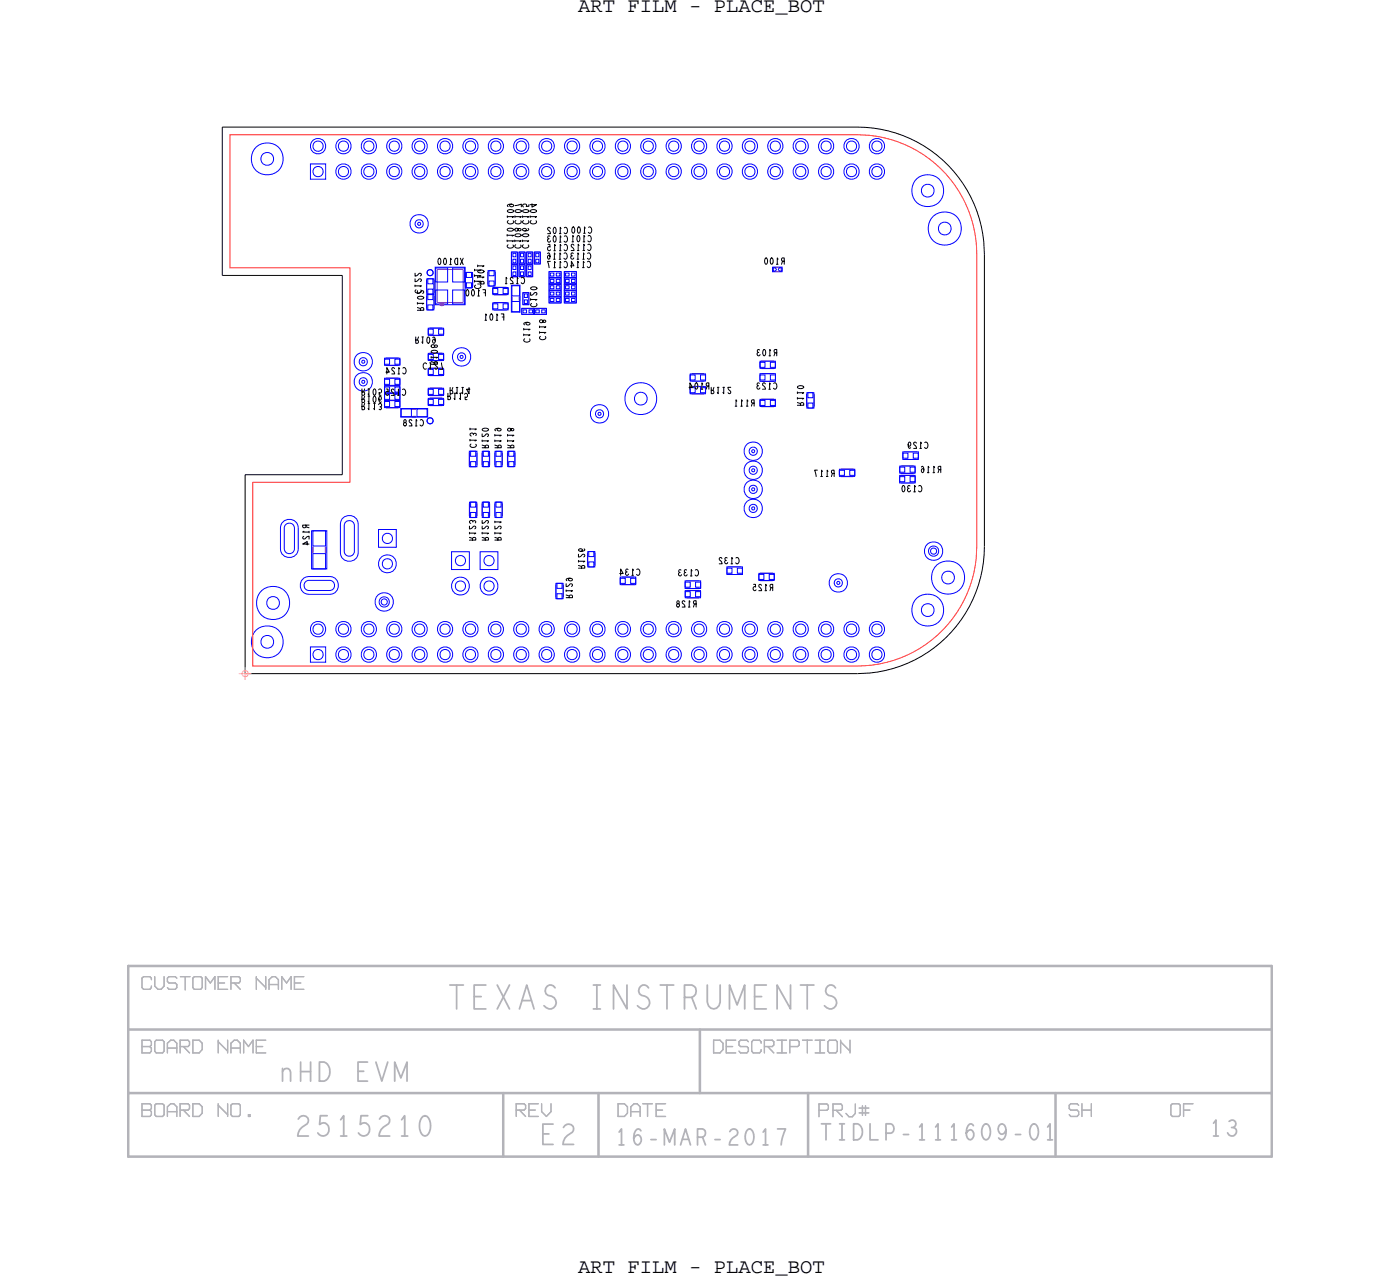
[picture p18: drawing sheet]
<svg xmlns="http://www.w3.org/2000/svg" width="140mm" height="128mm" viewBox="0 0 140 128" stroke-linecap="round" stroke-linejoin="round" font-family="sans-serif">
<defs><g id="words">
<text font-size="4" fill="#b3b3b9" x="44.8" y="100.8">TEXAS INSTRUMENTS</text>
<g font-size="3.5" fill="#b3b3b9">
<text x="29.5" y="113.5">2515210</text>
<text x="54" y="114.4">E2</text>
</g>
<text font-size="3.2" fill="#b3b3b9" x="27.9" y="108">nHD EVM</text>
<g font-size="2.7" fill="#b3b3b9">
<text x="82" y="113.9">TIDLP-111609-01</text>
<text x="121" y="113.5">13</text>
<text x="61.5" y="114.4">16-MAR-2017</text>
</g>
<g font-size="2.1">
<text x="57.8" y="1.2">ART FILM - PLACE_BOT</text>
<text x="57.8" y="127.2">ART FILM - PLACE_BOT</text>
</g>
<g font-size="1.1">
<text x="53.6" y="22.4" transform="rotate(-90 53.6 22.4)">C104</text>
<text x="59.2" y="23.5" transform="rotate(-180 59.2 23.5)">C101 C103</text>
<text x="59.2" y="22.7" transform="rotate(-180 59.2 22.7)">C100 C102</text>
<text x="46.4" y="25.8" transform="rotate(-180 46.4 25.8)">XD100</text>
<text x="48.1" y="28.9" transform="rotate(-90 48.1 28.9)">C111</text>
<text x="48.6" y="28.9" transform="rotate(-180 48.6 28.9)">F100</text>
<text x="51.3" y="24.8" transform="rotate(-90 51.3 24.8)">C110 C109</text>
<text x="52.1" y="24.8" transform="rotate(-90 52.1 24.8)">C108 C107</text>
<text x="52.5" y="27.7" transform="rotate(-180 52.5 27.7)">C121</text>
<text x="52.9" y="24.8" transform="rotate(-90 52.9 24.8)">C106 C105</text>
<text x="59.1" y="26.1" transform="rotate(-180 59.1 26.1)">C114 C117</text>
<text x="59.1" y="25.3" transform="rotate(-180 59.1 25.3)">C113 C116</text>
<text x="59.1" y="24.4" transform="rotate(-180 59.1 24.4)">C112 C115</text>
<text x="78.5" y="25.8" transform="rotate(-180 78.5 25.8)">R100</text>
<text x="41.5" y="34.3">R109</text>
<text x="42.4" y="31.1" transform="rotate(-90 42.4 31.1)">R102C122</text>
<text x="50.4" y="31.4" transform="rotate(-180 50.4 31.4)">F101</text>
<text x="53" y="34.2" transform="rotate(-90 53 34.2)">C119</text>
<text x="53.7" y="30.7" transform="rotate(-90 53.7 30.7)">C120</text>
<text x="54.6" y="34" transform="rotate(-90 54.6 34)">C118</text>
<text x="77.7" y="34.9" transform="rotate(-180 77.7 34.9)">R103</text>
<text x="36.1" y="39.5">R105</text>
<text x="36.1" y="40.2">R106</text>
<text x="36.1" y="40.9">R113</text>
<text x="40.6" y="38.9" transform="rotate(-180 40.6 38.9)">C125</text>
<text x="40.6" y="36.7" transform="rotate(-180 40.6 36.7)">C124</text>
<text x="42.3" y="36.9">C127</text>
<text x="42.4" y="41.9" transform="rotate(-180 42.4 41.9)">C128</text>
<text x="43.7" y="36.5" transform="rotate(-90 43.7 36.5)">R108</text>
<text x="44.7" y="39.9">R115</text>
<text x="44.9" y="39.3">R114</text>
<text x="70.9" y="38.3" transform="rotate(-180 70.9 38.3)">R104</text>
<text x="71" y="39.3">R112</text>
<text x="75.5" y="39.9" transform="rotate(-180 75.5 39.9)">R111</text>
<text x="77.7" y="38.3" transform="rotate(-180 77.7 38.3)">C123</text>
<text x="80.4" y="40.6" transform="rotate(-90 80.4 40.6)">R110</text>
<text x="47.6" y="44.7" transform="rotate(-90 47.6 44.7)">C131</text>
<text x="48.8" y="44.8" transform="rotate(-90 48.8 44.8)">R120</text>
<text x="50.1" y="44.8" transform="rotate(-90 50.1 44.8)">R119</text>
<text x="51.4" y="44.8" transform="rotate(-90 51.4 44.8)">R118</text>
<text x="83.5" y="47" transform="rotate(-180 83.5 47)">R117</text>
<text x="92.8" y="44.2" transform="rotate(-180 92.8 44.2)">C129</text>
<text x="94.1" y="46.6" transform="rotate(-180 94.1 46.6)">R116</text>
<text x="30.3" y="52.4" transform="rotate(90 30.3 52.4)">R124</text>
<text x="92.2" y="48.5" transform="rotate(-180 92.2 48.5)">C130</text>
<text x="47.6" y="54" transform="rotate(-90 47.6 54)">R123</text>
<text x="48.8" y="54" transform="rotate(-90 48.8 54)">R122</text>
<text x="50.1" y="54" transform="rotate(-90 50.1 54)">R121</text>
<text x="57.2" y="59.8" transform="rotate(-90 57.2 59.8)">R129</text>
<text x="58.5" y="56.8" transform="rotate(-90 58.5 56.8)">R126</text>
<text x="64" y="56.9" transform="rotate(-180 64 56.9)">C134</text>
<text x="69.9" y="56.9" transform="rotate(-180 69.9 56.9)">C133</text>
<text x="73.9" y="55.7" transform="rotate(-180 73.9 55.7)">C132</text>
<text x="77.3" y="58.4" transform="rotate(-180 77.3 58.4)">R125</text>
<text x="69.7" y="60" transform="rotate(-180 69.7 60)">R128</text>
</g>
<text font-size=".9" fill="#8d00d9" x="44.5" y="30.6" transform="rotate(-90 44.5 30.6)">*</text>
</g></defs>
<!-- layer: Board Outline -->
<path d="M22.2 12.7v14.8zM22.2 12.7h63.5zM85.7 12.7a12.7 12.7 0 0 1 12.7 12.7M22.2 27.5h12zM34.2 27.5v19.9zM98.4 25.4v29.2zM24.5 47.4h9.7zM24.5 47.4v19.9zM98.4 54.6a12.7 12.7 0 0 1-12.7 12.7M24.5 67.3h61.2z" fill="none" stroke="#000" stroke-width=".1"/>
<!-- layer: Components -->
<g fill="none" stroke="#8d00d9" stroke-width=".1">
<path d="M38.6 40h1.3zM38.6 37.8h1.3zM38.6 35.8h1.3zM43 37.5h1.2zM43 35.3h1.2zM43 39.8h1.2zM43 38.8h1.2zM43 39.5h1.2zM43 32.8h1.2zM43 33.5h1.2zM43.4 29.6v1.2zM43.4 28v1.3z"/>
<path d="M43.7 30.2h2.6zM43.7 26.9h2.6zM43.7 26.9v3.3zM46.3 26.9v3.3zM46.5 27.4v1.2zM48.8 27.2v1.2zM49.4 30.2h1.3zM49.4 29.5h1.3zM49.4 28.7h1.3zM49.5 27.2v1.2zM51.1 26.5h.6zM51.1 25.2h.6z"/>
<path d="M51.1 26.5v1.2zM51.1 25.2v1.2zM51.1 26.4h.6zM51.7 26.5v1.2zM51.7 25.2v1.2zM51.9 26.5h.6zM51.9 25.2h.6zM51.9 26.5v1.2zM51.9 25.2v1.2zM51.9 26.4h.6zM52.2 30.8h1.2zM52.2 30.8v.6z"/>
<path d="M52.2 31.4h1.2zM52.3 29.2h.6zM52.3 29.2v1.2zM52.3 30.4h.6zM52.5 26.5v1.2zM52.5 25.2v1.2zM52.7 26.5h.6zM52.7 25.2h.6zM52.7 27.7h.6zM52.7 26.5v1.2zM52.7 25.2v1.2zM52.7 26.4h.6z"/>
<path d="M53.3 26.5v1.2zM53.3 25.2v1.2zM53.4 30.8v.6zM53.4 25.2h.6zM53.4 25.2v1.2zM53.4 26.4h.6zM53.4 30.8h1.2zM53.4 31.4h1.2zM54 25.2v1.2zM54.6 30.8v.6zM54.9 29.7h1.2zM54.9 29h1.2z"/>
<path d="M54.9 28.4h1.2zM54.9 27.8h1.2zM54.9 29.7v.6zM54.9 30.3h1.2zM54.9 29v.6zM54.9 29.6h1.2zM54.9 28.4v.6zM54.9 27.8v.6zM54.9 27.1v.6zM54.9 27.7h1.2zM56.1 29.7v.6zM56.1 29v.6z"/>
<path d="M56.1 28.4v.6zM56.1 27.8v.6zM56.1 27.1v.6zM56.4 29.7h1.2zM56.4 29h1.2zM56.4 28.4h1.2zM56.4 27.8h1.2zM56.4 29.7v.6zM56.4 30.3h1.2zM56.4 29v.6zM56.4 29.6h1.2zM56.4 28.4v.6z"/>
<path d="M56.4 27.8v.6zM56.4 27.1v.6zM56.4 27.7h1.2zM57.6 29.7v.6zM57.6 29v.6zM57.6 28.4v.6zM57.6 27.8v.6zM57.6 27.1v.6zM69.1 37.3h1.3zM69.1 39.4h1.3zM76.1 39.9h1.3zM76.1 36.1h1.3z"/>
<path d="M76.1 36.8h1.3zM76.1 37.3h1.3zM77.3 26.7h.8v.4h-.8zM81.4 39.4v1.2zM38.6 40.8h1.3zM43 40.5h1.2zM46.9 50.3v1.3zM46.9 45.2v1.3zM47.7 50.3v1.3zM47.7 45.2v1.3zM48.2 50.3v1.3zM48.2 45.2v1.3z"/>
<path d="M49 50.3v1.3zM49 45.2v1.3zM49.5 50.3v1.3zM49.5 45.2v1.3zM50.2 50.3v1.3zM50.2 45.2v1.3zM50.7 45.2v1.3zM51.5 45.2v1.3zM55.6 58.4v1.3zM59.5 55.2v1.3zM62.2 58.4h1.2zM68.6 59h1.3z"/>
<path d="M68.6 58.8h1.3zM68.6 58h1.3zM72.8 57.4h1.3zM76 57.3h1.3zM76.1 40.6h1.3zM84.1 46.9h1.2zM84.1 47.6h1.2zM90.1 47.3h1.3zM90.1 46.5h1.3zM90.1 47.5h1.3zM90.4 45.1h1.3zM90.4 45.9h1.3z"/>
</g>
<g fill="none" stroke="#00f" stroke-width=".1">
<path d="M38.5 39.3h1.5v.7h-1.5zM38.5 37.8h1.5v.7h-1.5zM38.5 35.8h1.5v.7h-1.5zM42.7 29.4h.7v1.6h-.7zM42.7 27.9h.7v1.5h-.7zM42.8 36.8h1.5v.7h-1.5zM42.8 35.3h1.5v.7h-1.5zM42.8 39.8h1.5v.7h-1.5zM42.8 38.8h1.5v.7h-1.5zM42.8 32.8h1.5v.7h-1.5zM43.5 26.7h3v3.8h-3zM46.5 27.2h.7v1.6h-.7z"/>
<path d="M48.8 27.1h.7v1.5h-.7zM49.3 30.3h1.5v.7h-1.5zM49.3 28.7h1.5v.7h-1.5zM51.1 28.5h.9v2.7h-.9zM51.1 25.2h.6v1.2h-.6zM51.1 26.5h.6v1.2h-.6zM51.9 25.2h.6v1.2h-.6zM51.9 26.5h.6v1.2h-.6zM52.2 30.8h1.2v.6h-1.2zM52.3 29.2h.6v1.2h-.6zM52.7 25.2h.6v1.2h-.6zM52.7 26.5h.6v1.2h-.6z"/>
<path d="M53.4 25.2h.6v1.2h-.6zM53.4 30.8h1.2v.6h-1.2zM54.9 29.7h1.2v.6h-1.2zM54.9 29h1.2v.6h-1.2zM54.9 28.4h1.2v.6h-1.2zM54.9 27.8h1.2v.6h-1.2zM54.9 27.1h1.2v.6h-1.2zM56.4 29.7h1.2v.6h-1.2zM56.4 29h1.2v.6h-1.2zM56.4 28.4h1.2v.6h-1.2zM56.4 27.8h1.2v.6h-1.2zM56.4 27.1h1.2v.6h-1.2z"/>
<path d="M69 37.4h1.5v.7h-1.5zM69 38.6h1.5v.7h-1.5zM76 37.3h1.5v.8h-1.5zM76 39.9h1.5v.7h-1.5zM76 36.1h1.5v.7h-1.5zM77.2 26.7h1v.5h-1zM80.7 39.2h.7v1.6h-.7zM31.2 53h1.5v3.8h-1.5zM38.5 40h1.5v.7h-1.5zM40.1 40.8h2.7v.9h-2.7zM46.9 45.1h.8v1.5h-.8zM47 50.2h.7v1.5h-.7z"/>
<path d="M48.2 50.2h.7v1.5h-.7zM48.2 45.1h.7v1.5h-.7zM49.5 50.2h.7v1.5h-.7zM49.5 45.1h.7v1.5h-.7zM50.8 45.1h.7v1.5h-.7zM55.6 58.3h.7v1.5h-.7zM58.8 55.1h.7v1.5h-.7zM62 57.7h1.6v.7h-1.6zM68.5 58h1.6v.8h-1.6zM68.5 59h1.5v.7h-1.5zM72.7 56.6h1.5v.8h-1.5zM75.9 57.3h1.5v.7h-1.5z"/>
<path d="M83.9 46.9h1.6v.7h-1.6zM90 47.5h1.5v.8h-1.5zM90 46.6h1.5v.7h-1.5zM90.3 45.1h1.5v.8h-1.5z"/>
<circle cx="36.3" cy="36.2" r=".92"/>
<circle cx="36.3" cy="38.2" r=".92"/>
<circle cx="41.9" cy="22.4" r=".92"/>
<circle cx="46.1" cy="35.7" r=".92"/>
<circle cx="94.5" cy="22.8" r="1.66"/>
<circle cx="59.9" cy="41.4" r=".92"/>
<circle cx="75.3" cy="45.1" r=".92"/>
<circle cx="75.3" cy="48.9" r=".92"/>
<circle cx="75.3" cy="47" r=".92"/>
<circle cx="75.3" cy="50.8" r=".92"/>
<circle cx="83.8" cy="58.2" r=".92"/>
<circle cx="93.3" cy="55.1" r=".92"/>
<circle cx="94.8" cy="57.7" r="1.66"/>
<circle cx="27.3" cy="60.3" r="1.66"/>
<circle cx="38.4" cy="60.2" r=".92"/>
</g>
<path d="M51.2 29.7v.3zM51.9 29.7v.3zM31.3 54.7v.5zM32.6 54.7v.5zM41.2 40.9h.4z" fill="none" stroke="#8d00d9" stroke-width=".15"/>
<g fill="none" stroke="#b3b3b9" stroke-width=".13">
<path d="M14.2 97.7l.2-.1zM14.2 98.7l.2 .2zM14.2 97.7v1zM14.4 98.9h.6zM14.4 97.6h.6zM15 97.6l.1 .1zM15.1 98.7l-.1 .2zM15.1 98.5v.2zM15.1 97.7v.2zM15.5 98.5l.3 .4zM15.5 97.6v.9zM15.8 98.9h.3z"/>
<path d="M16.4 97.6v.9zM16.4 98.5l-.3 .4zM16.7 98.1l.2 .1zM16.7 97.7l.2-.1zM16.7 97.7v.4zM16.7 98.7l.2 .2zM16.9 97.6h.6zM16.9 98.9h.6zM16.9 98.2h.6zM17.5 97.6l.2 .1zM17.5 98.2l.2 .2zM17.7 98.7l-.2 .2z"/>
<path d="M17.7 98.4v.3zM18 97.6h.5zM18.5 97.6v1.3zM18.5 97.6h.5zM19.3 97.7v1zM19.3 98.7l.1 .2zM19.4 97.6h.7zM19.4 97.6l-.1 .1zM19.4 98.9h.7zM20.1 97.6l.1 .1zM20.2 98.7l-.1 .2zM20.2 97.7v1z"/>
<path d="M20.5 97.6l.5 .6zM20.5 97.6v1.3zM21.5 97.6l-.5 .6zM21.5 97.6v1.3zM21.8 98.2h.7zM21.8 97.6h1zM21.8 97.6v1.3zM21.8 98.9h1zM23.1 97.6h.8zM23.1 97.6v1.3zM23.1 98.2h.8zM23.4 98.2l.6 .7z"/>
<path d="M23.9 98.2l.1-.1zM23.9 97.6l.1 .1zM24 97.7v.4zM25.6 97.6v1.3zM25.6 97.7l1 1zM26.6 97.6v1.3zM26.9 97.9l.3-.3zM26.9 98.4h.9zM26.9 97.9v1zM27.2 97.6h.3zM27.5 97.6l.3 .3zM27.8 97.9v1z"/>
<path d="M28.2 97.6l.5 .6zM28.2 97.6v1.3zM29.1 97.6l-.4 .6zM29.1 97.6v1.3zM29.4 98.2h.7zM29.4 97.6h1zM29.4 97.6v1.3zM29.4 98.9h1zM14.2 104.6h.8zM14.2 103.9h.8zM14.2 110.3h.8zM14.2 103.9v1.3z"/>
<path d="M14.2 105.2h.8zM14.2 110.3v1.3zM14.2 111.6h.8zM14.2 110.9h.8zM15 104.6l.1-.2zM15 110.9l.1-.1zM15 103.9l.1 .2zM15 104.6l.1 .1zM15 110.3l.1 .1zM15 110.9l.1 .2zM15.1 105l-.1 .2zM15.1 111.4l-.1 .2z"/>
<path d="M15.1 104.1v.3zM15.1 104.7v.3zM15.1 110.4v.4zM15.1 111.1v.3zM15.5 104.1v.9zM15.5 105l.1 .2zM15.5 110.4v1zM15.5 111.4l.1 .2zM15.5 110.4l.1-.1zM15.6 103.9l-.1 .2zM15.6 105.2h.7zM15.6 111.6h.7z"/>
<path d="M15.6 103.9h.7zM15.6 110.3h.7zM16.3 103.9l.1 .2zM16.3 110.3l.1 .1zM16.4 104.1v.9zM16.4 110.4v1zM16.4 105l-.1 .2zM16.4 111.4l-.1 .2zM16.7 104.2v1zM16.7 104.7h1zM16.7 110.6l.4-.3zM16.7 110.6v1z"/>
<path d="M16.7 111.1h1zM16.7 104.2l.4-.3zM17.1 103.9h.3zM17.1 110.3h.3zM17.4 103.9l.3 .3zM17.4 110.3l.3 .3zM17.7 104.2v1zM17.7 110.6v1zM18 103.9v1.3zM18 104.6h.8zM18 110.3h.8zM18 110.3v1.3z"/>
<path d="M18 103.9h.8zM18 110.9h.8zM18.3 104.6l.6 .6zM18.3 110.9l.6 .7zM18.8 103.9l.1 .2zM18.8 104.6l.1-.2zM18.8 110.3l.1 .1zM18.9 104.1v.3zM18.9 110.8l-.1 .1zM18.9 110.4v.4zM19.3 103.9v1.3zM19.3 105.2h.6z"/>
<path d="M19.3 110.3v1.3zM19.3 111.6h.6zM19.3 103.9h.6zM19.3 110.3h.6zM19.9 103.9l.3 .3zM19.9 110.3l.3 .3zM20.2 104.2v.7zM20.2 110.6v.6zM20.2 104.9l-.3 .3zM20.2 111.2l-.3 .4zM21.8 103.9v1.3zM21.8 110.3v1.3z"/>
<path d="M21.8 110.4l1 1zM21.8 104.1l1 .9zM22.8 103.9v1.3zM22.8 110.3v1.3zM23.1 104.2v1zM23.1 104.7h.9zM23.1 110.4v1zM23.1 111.4l.1 .2zM23.1 104.2l.3-.3zM23.2 110.3l-.1 .1zM23.2 111.6h.7zM23.2 110.3h.7z"/>
<path d="M23.4 103.9h.3zM23.7 103.9l.3 .3zM23.9 110.3l.1 .1zM24 111.4l-.1 .2zM24 104.2v1zM24 110.4v1zM24.4 103.9v1.3zM24.4 103.9l.4 .7zM24.8 111.4h.2zM24.8 111.4v.2zM24.8 111.6h.2zM25 111.4v.2z"/>
<path d="M25.3 103.9l-.5 .7zM25.3 103.9v1.3zM25.6 105.2h1zM25.6 103.9v1.3zM25.6 103.9h1zM25.6 104.6h.7zM51.6 110.3h.8zM51.6 110.3v1.3zM51.6 110.9h.8zM51.9 110.9l.7 .7zM52.4 110.9l.2-.1zM52.4 110.3l.2 .1z"/>
<path d="M52.6 110.4v.4zM52.9 110.3h.9zM52.9 110.3v1.3zM52.9 110.9h.6zM52.9 111.6h.9zM54.2 110.3v.8zM55.1 110.3v.8zM61.8 110.3v1.3zM61.8 111.6h.6zM61.8 110.3h.6zM62.4 110.3l.3 .3zM62.7 110.6v.6z"/>
<path d="M62.7 111.2l-.3 .4zM63.1 110.6l.3-.3zM63.1 110.6v1zM63.1 111.1h.9zM63.4 110.3h.3zM63.7 110.3l.3 .3zM64 110.6v1zM64.3 110.3h.4zM64.7 110.3h.5zM64.7 110.3v1.3zM65.6 110.3h.9zM65.6 110.3v1.3z"/>
<path d="M65.6 110.9h.6zM65.6 111.6h.9zM71.3 103.9h.7zM71.3 103.9v1.3zM71.3 105.2h.7zM72 103.9l.3 .3zM72.3 104.9l-.3 .3zM72.3 104.2v.7zM72.6 104.6h.7zM72.6 103.9h1zM72.6 103.9v1.3zM72.6 105.2h1z"/>
<path d="M73.9 104.4l.1 .2zM73.9 104.1l.1-.2zM73.9 104.1v.3zM73.9 105l.1 .2zM74 103.9h.7zM74 105.2h.7zM74 104.6h.7zM74.7 103.9l.1 .2zM74.7 104.6l.1 .1zM74.8 105l-.1 .2zM74.8 104.7v.3zM75.2 105l.1 .2z"/>
<path d="M75.2 104.1v.9zM75.3 105.2h.6zM75.3 103.9l-.1 .2zM75.3 103.9h.6zM75.9 103.9l.2 .2zM76.1 104.9v.1zM76.1 104.1v.1zM76.1 105l-.2 .2zM76.4 103.9h.8zM76.4 103.9v1.3zM76.4 104.6h.8zM76.8 104.6l.6 .6z"/>
<path d="M77.2 104.6l.2-.2zM77.2 103.9l.2 .2zM77.4 104.1v.3zM77.7 105.2h.9zM77.7 103.9h.9zM78.2 103.9v1.3zM79 103.9h.8zM79 103.9v1.3zM79 104.6h.8zM79.8 103.9l.1 .2zM79.9 104.4l-.1 .2zM79.9 104.1v.3z"/>
<path d="M80.2 103.9h.5zM80.7 103.9h.5zM80.7 103.9v1.3zM81.5 105.2h.9zM81.5 103.9h.9zM81.9 110.3h.8zM81.9 110.3v1.3zM81.9 110.9h.8zM82 103.9v1.3zM82.7 110.3l.1 .2zM82.8 104.1v.9zM82.8 105l.1 .2z"/>
<path d="M82.8 110.8l-.1 .1zM82.8 110.5v.3zM82.9 103.9h.7zM82.9 103.9l-.1 .2zM82.9 105.2h.7zM83.3 110.3h.8zM83.3 110.3v1.3zM83.3 110.9h.8zM83.6 103.9l.1 .2zM83.6 110.9l.6 .7zM83.7 105l-.1 .2zM83.7 104.1v.9z"/>
<path d="M84 103.9v1.3zM84 104.1l1 .9zM84.1 110.9l.1-.1zM84.1 110.3l.1 .2zM84.2 110.5v.3zM85 103.9v1.3zM85.5 110.3v1zM85.9 111.2h1zM85.9 110.7h1zM86.2 110.5v1zM86.5 110.5v1zM106.9 110.4l.2-.1z"/>
<path d="M106.9 110.4v.4zM106.9 111.4l.2 .2zM106.9 110.8l.2 .1zM107.1 110.3h.6zM107.1 111.6h.6zM107.1 110.9h.6zM107.7 110.9l.1 .2zM107.7 110.3l.1 .1zM107.8 111.1v.3zM107.8 111.4l-.1 .2zM108.2 110.3v1.3zM108.2 110.9h.9z"/>
<path d="M109.1 110.3v1.3zM117.1 110.4v1zM117.1 111.4l.1 .2zM117.2 110.3h.7zM117.2 110.3l-.1 .1zM117.2 111.6h.7zM117.9 110.3l.1 .1zM118 111.4l-.1 .2zM118 110.4v1zM118.3 110.3h1zM118.3 110.3v1.3zM118.3 110.9h.7z"/>
</g>
<path d="M12.8 96.5v19.1zM12.8 96.5h114.3zM127.2 96.5v19.1zM12.8 102.9h114.3zM12.8 115.6h114.4zM12.8 109.2h114.3zM50.3 109.2v6.4zM59.8 109.2v6.4zM70 102.9v6.3zM80.8 109.2v6.4zM105.5 109.2v6.4z" fill="none" stroke="#b3b3b9" stroke-width=".25"/>
<!-- layer: Nets -->
<g fill="none" stroke="#00f" stroke-width=".1">
<path d="M31 16.4h1.6v1.5h-1.6zM36.2 38.1l.1-.1 .2 .1v.1l-.2 .1-.1-.1zM36.2 36.1l.1-.1 .2 .1v.1l-.2 .1-.1-.1zM38.4 37.9h.6v.5h-.6zM38.4 35.9h.6v.5h-.6zM39.5 35.9h.5v.5h-.5zM39.5 37.9h.5v.5h-.5zM41.8 22.3l.1-.1 .1 .1v.1l-.1 .1-.1-.1zM42.8 29.4h.5v.5h-.5zM42.8 28.9h.5v.5h-.5zM42.8 30.5h.5v.5h-.5zM42.8 27.9h.5v.5h-.5z"/>
<path d="M42.8 27l.2-.1 .2 .1 .1 .2-.1 .3h-.2h-.2l-.1-.3zM42.8 36.9h.5v.5h-.5zM42.8 39.9h.5v.5h-.5zM42.8 38.9h.5v.5h-.5zM42.8 32.9h.5v.5h-.5zM43.6 29h1.2v1.4h-1.2zM43.6 26.8h1.2v1.4h-1.2zM43.9 32.9h.5v.5h-.5zM43.9 39.9h.5v.5h-.5zM43.9 38.9h.5v.5h-.5zM43.9 35.4h.5v.5h-.5zM43.9 36.9h.5v.5h-.5z"/>
<path d="M45.3 29h1.2v1.4h-1.2zM45.3 26.8h1.2v1.4h-1.2zM46 35.6l.2-.1 .1 .1v.1l-.1 .1-.2-.1zM46.6 27.2h.5v.5h-.5zM46.6 28.3h.5v.5h-.5zM48.9 28.1h.5v.5h-.5zM48.9 27h.5v.5h-.5zM49.3 30.4h.5v.5h-.5zM49.3 28.8h.5v.5h-.5zM50.3 30.4h.5v.5h-.5zM50.3 28.8h.5v.5h-.5zM51.2 28.5h.7v1.1h-.7z"/>
<path d="M51.2 30.1h.7v1h-.7zM51.3 25.9h.3v.4h-.3zM51.3 25.3h.3v.4h-.3zM51.3 26.6h.3v.3h-.3zM51.3 27.2h.3v.3h-.3zM52 25.9h.3v.4h-.3zM52 25.3h.3v.4h-.3zM52 26.6h.3v.3h-.3zM52 27.2h.3v.3h-.3zM52.3 31h.3v.3h-.3zM52.4 29.4h.3v.3h-.3zM52.4 30h.3v.3h-.3z"/>
<path d="M52.8 26.6h.3v.3h-.3zM52.8 27.2h.3v.3h-.3zM52.8 25.9h.3v.4h-.3zM52.8 25.3h.3v.4h-.3zM52.9 31h.3v.3h-.3zM53.6 31h.3v.3h-.3zM53.6 25.9h.3v.4h-.3zM53.6 25.3h.3v.4h-.3zM54.2 31h.3v.3h-.3zM55 27.3h.4v.3h-.4zM55 27.9h.4v.3h-.4zM55 29.2h.4v.3h-.4z"/>
<path d="M55 29.8h.4v.3h-.4zM55 28.5h.4v.4h-.4zM55.6 27.3h.4v.3h-.4zM55.6 27.9h.4v.3h-.4zM55.6 29.2h.4v.3h-.4zM55.6 29.8h.4v.3h-.4zM55.6 28.5h.4v.4h-.4zM56.5 27.3h.4v.3h-.4zM56.5 27.9h.4v.3h-.4zM56.5 29.8h.4v.3h-.4zM56.5 29.2h.4v.3h-.4zM56.5 28.5h.4v.4h-.4z"/>
<path d="M57.1 27.3h.4v.3h-.4zM57.1 27.9h.4v.3h-.4zM57.1 29.8h.4v.3h-.4zM57.1 29.2h.4v.3h-.4zM57.1 28.5h.4v.4h-.4zM69 37.5h.5v.5h-.5zM70 37.5h.5v.5h-.5zM76 36.2h.5v.5h-.5zM76 37.5h.5v.5h-.5zM77 36.2h.5v.5h-.5zM77 37.5h.5v.5h-.5zM77.3 26.8h.2l.1 .2-.3 .1z"/>
<path d="M77.8 26.9l.3-.1 .1 .2-.2 .1zM80.8 39.2h.5v.5h-.5zM28.4 52.1a.9 .9 0 0 1 1.4 .7v2a.89 .89 0 0 1-.9 .9 .89 .89 0 0 1-.9-.9v-2l.1-.5zM28.5 52.5l.3-.2h.3l.2 .2 .1 .3v2l-.1 .3-.2 .2h-.3l-.3-.2-.1-.3v-2zM30.2 58l.3-.3 .4-.1h2a.89 .89 0 0 1 .9 .9 .89 .89 0 0 1-.9 .9h-2a.89 .89 0 0 1-.8-.5 .89 .89 0 0 1 .1-.9zM30.6 58.1l.3-.1h2l.4 .1 .1 .2v.3l-.1 .3-.4 .1h-2l-.3-.1-.2-.3v-.3zM31.3 55.3h1.3v1.5h-1.3zM31.3 53h1.3v1.6h-1.3zM34.4 51.7a.9 .9 0 0 1 1.4 .7v2.8a.89 .89 0 0 1-.9 .9 .89 .89 0 0 1-.9-.9v-2.8l.1-.4zM34.5 52.2l.3-.2h.3l.2 .2 .1 .3v2.6l-.1 .3-.2 .2h-.3l-.3-.2-.1-.3v-2.6zM37.8 52.9h1.8v1.8h-1.8zM38.2 59.9l.2-.1 .2 .1 .1 .2-.1 .3-.2 .1-.2-.1-.1-.3z"/>
<path d="M38.4 40.1h.6v.5h-.6zM39.5 40.1h.5v.5h-.5zM40.1 40.9h1v.7h-1zM41.7 40.9h1v.7h-1zM42.8 41.8l.2-.1 .2 .1 .1 .2-.1 .3h-.2h-.2l-.1-.3zM45.1 55.1h1.8v1.8h-1.8zM47.1 50.2h.5v.5h-.5zM47.1 51.2h.5v.5h-.5zM47.1 45.1h.5v.5h-.5zM47.1 46.1h.5v.5h-.5zM48 55.1h1.8v1.8h-1.8zM48.3 45.1h.5v.5h-.5z"/>
<path d="M48.3 50.2h.5v.5h-.5zM48.3 51.2h.5v.5h-.5zM48.3 46.1h.5v.5h-.5zM49.6 45.1h.5v.5h-.5zM49.6 50.2h.5v.5h-.5zM49.6 51.2h.5v.5h-.5zM49.6 46.1h.5v.5h-.5zM50.9 45.1h.5v.5h-.5zM50.9 46.1h.5v.5h-.5zM55.7 58.3h.5v.5h-.5zM55.7 59.3h.5v.5h-.5zM58.9 55.1h.5v.5h-.5z"/>
<path d="M58.9 56.1h.5v.6h-.5zM59.8 41.3l.1-.1 .2 .1v.1l-.2 .1-.1-.1zM62 57.8h.5v.5h-.5zM63.1 57.8h.5v.5h-.5zM68.5 59.1h.5v.5h-.5zM68.5 58.2h.5v.5h-.5zM69.5 58.2h.6v.5h-.6zM69.5 59.1h.6v.5h-.6zM72.7 56.8h.5v.5h-.5zM73.7 56.8h.5v.5h-.5zM75.2 46.9l.1-.1 .1 .1v.2h-.1h-.1zM75.2 45l.1-.1 .1 .1v.2h-.1h-.1z"/>
<path d="M75.2 48.8l.1-.1 .1 .1v.2h-.1h-.1zM75.2 50.7l.1-.1 .1 .1v.2l-.1 .1-.1-.1zM75.9 57.4h.5v.5h-.5zM76 40h.5v.5h-.5zM76.9 57.4h.5v.5h-.5zM77 40h.5v.5h-.5zM80.8 40.3h.5v.5h-.5zM83.7 58.2l.1-.1 .2 .1v.1l-.2 .1-.1-.1zM83.9 47h.5v.5h-.5zM85 47h.5v.5h-.5zM90 47.6h.5v.5h-.5zM90 46.7h.5v.5h-.5z"/>
<path d="M90.3 45.3h.5v.5h-.5zM91 46.7h.5v.5h-.5zM91 47.6h.5v.5h-.5zM91.3 45.3h.5v.5h-.5zM93.1 54.9l.2-.1 .3 .1v.2v.2l-.3 .1-.2-.1-.1-.2zM31 64.6h1.6v1.6h-1.6z"/>
<circle cx="26.7" cy="15.9" r="1.6"/>
<circle cx="26.7" cy="15.9" r=".64"/>
<circle cx="31.8" cy="17.1" r=".51"/>
<circle cx="31.8" cy="14.6" r=".51"/>
<circle cx="31.8" cy="14.6" r=".77"/>
<circle cx="34.3" cy="17.1" r=".51"/>
<circle cx="34.3" cy="14.6" r=".51"/>
<circle cx="34.3" cy="17.2" r=".77"/>
<circle cx="34.3" cy="14.6" r=".77"/>
<circle cx="36.9" cy="17.1" r=".51"/>
<circle cx="36.9" cy="14.6" r=".51"/>
<circle cx="36.9" cy="17.2" r=".77"/>
<circle cx="36.9" cy="14.6" r=".77"/>
<circle cx="39.4" cy="17.1" r=".51"/>
<circle cx="39.4" cy="14.6" r=".51"/>
<circle cx="39.4" cy="14.6" r=".77"/>
<circle cx="39.4" cy="17.2" r=".77"/>
<circle cx="42" cy="17.1" r=".51"/>
<circle cx="42" cy="14.6" r=".51"/>
<circle cx="42" cy="17.2" r=".77"/>
<circle cx="42" cy="14.6" r=".77"/>
<circle cx="44.5" cy="17.1" r=".51"/>
<circle cx="44.5" cy="14.6" r=".51"/>
<circle cx="44.5" cy="17.2" r=".77"/>
<circle cx="44.5" cy="14.6" r=".77"/>
<circle cx="47" cy="14.6" r=".51"/>
<circle cx="47" cy="17.1" r=".51"/>
<circle cx="47" cy="14.6" r=".77"/>
<circle cx="47" cy="17.2" r=".77"/>
<circle cx="49.6" cy="14.6" r=".51"/>
<circle cx="49.6" cy="17.1" r=".51"/>
<circle cx="49.6" cy="14.6" r=".77"/>
<circle cx="49.6" cy="17.2" r=".77"/>
<circle cx="52.1" cy="14.6" r=".51"/>
<circle cx="52.1" cy="17.1" r=".51"/>
<circle cx="52.1" cy="14.6" r=".77"/>
<circle cx="52.1" cy="17.2" r=".77"/>
<circle cx="54.7" cy="17.1" r=".51"/>
<circle cx="54.7" cy="14.6" r=".51"/>
<circle cx="54.7" cy="14.6" r=".77"/>
<circle cx="54.7" cy="17.2" r=".77"/>
<circle cx="57.2" cy="14.6" r=".51"/>
<circle cx="57.2" cy="17.1" r=".51"/>
<circle cx="57.2" cy="17.2" r=".77"/>
<circle cx="57.2" cy="14.6" r=".77"/>
<circle cx="59.7" cy="17.1" r=".51"/>
<circle cx="59.7" cy="14.6" r=".51"/>
<circle cx="59.7" cy="17.2" r=".77"/>
<circle cx="59.7" cy="14.6" r=".77"/>
<circle cx="62.3" cy="14.6" r=".51"/>
<circle cx="62.3" cy="17.1" r=".51"/>
<circle cx="62.3" cy="14.6" r=".77"/>
<circle cx="62.3" cy="17.2" r=".77"/>
<circle cx="64.8" cy="17.1" r=".51"/>
<circle cx="64.8" cy="14.6" r=".51"/>
<circle cx="64.8" cy="14.6" r=".77"/>
<circle cx="64.8" cy="17.2" r=".77"/>
<circle cx="67.4" cy="17.1" r=".51"/>
<circle cx="67.4" cy="14.6" r=".51"/>
<circle cx="67.4" cy="17.2" r=".77"/>
<circle cx="67.4" cy="14.6" r=".77"/>
<circle cx="69.9" cy="14.6" r=".51"/>
<circle cx="69.9" cy="17.1" r=".51"/>
<circle cx="69.9" cy="14.6" r=".77"/>
<circle cx="69.9" cy="17.2" r=".77"/>
<circle cx="72.4" cy="17.1" r=".51"/>
<circle cx="72.4" cy="14.6" r=".51"/>
<circle cx="72.4" cy="17.2" r=".77"/>
<circle cx="72.4" cy="14.6" r=".77"/>
<circle cx="75" cy="17.1" r=".51"/>
<circle cx="75" cy="14.6" r=".51"/>
<circle cx="75" cy="14.6" r=".77"/>
<circle cx="75" cy="17.2" r=".77"/>
<circle cx="77.5" cy="17.1" r=".51"/>
<circle cx="77.5" cy="14.6" r=".51"/>
<circle cx="77.5" cy="17.2" r=".77"/>
<circle cx="77.5" cy="14.6" r=".77"/>
<circle cx="80.1" cy="17.1" r=".51"/>
<circle cx="80.1" cy="14.6" r=".51"/>
<circle cx="80.1" cy="14.6" r=".77"/>
<circle cx="80.1" cy="17.2" r=".77"/>
<circle cx="82.6" cy="17.1" r=".51"/>
<circle cx="82.6" cy="14.6" r=".51"/>
<circle cx="82.6" cy="17.2" r=".77"/>
<circle cx="82.6" cy="14.6" r=".77"/>
<circle cx="85.1" cy="17.1" r=".51"/>
<circle cx="85.1" cy="14.6" r=".51"/>
<circle cx="85.1" cy="14.6" r=".77"/>
<circle cx="85.1" cy="17.2" r=".77"/>
<circle cx="87.7" cy="17.1" r=".51"/>
<circle cx="87.7" cy="14.6" r=".51"/>
<circle cx="87.7" cy="17.2" r=".77"/>
<circle cx="87.7" cy="14.6" r=".77"/>
<circle cx="92.8" cy="19.1" r="1.6"/>
<circle cx="92.8" cy="19.1" r=".64"/>
<circle cx="36.3" cy="36.1" r=".41"/>
<circle cx="36.3" cy="38.2" r=".41"/>
<circle cx="41.9" cy="22.4" r=".41"/>
<circle cx="46.1" cy="35.7" r=".41"/>
<circle cx="64.1" cy="39.8" r=".64"/>
<circle cx="64.1" cy="39.8" r="1.6"/>
<circle cx="94.5" cy="22.8" r=".64"/>
<circle cx="38.7" cy="56.3" r=".89"/>
<circle cx="38.7" cy="56.3" r=".51"/>
<circle cx="38.7" cy="53.8" r=".51"/>
<circle cx="46" cy="58.6" r=".89"/>
<circle cx="46" cy="58.6" r=".51"/>
<circle cx="46" cy="56" r=".51"/>
<circle cx="48.9" cy="58.6" r=".89"/>
<circle cx="48.9" cy="58.6" r=".51"/>
<circle cx="48.9" cy="56" r=".51"/>
<circle cx="59.9" cy="41.4" r=".41"/>
<circle cx="75.3" cy="47" r=".41"/>
<circle cx="75.3" cy="48.9" r=".41"/>
<circle cx="75.3" cy="45.1" r=".41"/>
<circle cx="75.3" cy="50.8" r=".41"/>
<circle cx="83.8" cy="58.2" r=".41"/>
<circle cx="93.3" cy="55.1" r=".51"/>
<circle cx="94.8" cy="57.7" r=".64"/>
<circle cx="26.7" cy="64.1" r="1.6"/>
<circle cx="26.7" cy="64.1" r=".64"/>
<circle cx="27.3" cy="60.3" r=".64"/>
<circle cx="31.8" cy="62.9" r=".51"/>
<circle cx="31.8" cy="65.4" r=".51"/>
<circle cx="31.8" cy="62.9" r=".77"/>
<circle cx="34.3" cy="65.4" r=".51"/>
<circle cx="34.3" cy="62.9" r=".51"/>
<circle cx="34.3" cy="65.4" r=".77"/>
<circle cx="34.3" cy="62.9" r=".77"/>
<circle cx="36.9" cy="62.9" r=".51"/>
<circle cx="36.9" cy="65.4" r=".51"/>
<circle cx="36.9" cy="65.4" r=".77"/>
<circle cx="36.9" cy="62.9" r=".77"/>
<circle cx="38.4" cy="60.2" r=".51"/>
<circle cx="39.4" cy="65.4" r=".51"/>
<circle cx="39.4" cy="62.9" r=".51"/>
<circle cx="39.4" cy="62.9" r=".77"/>
<circle cx="39.4" cy="65.4" r=".77"/>
<circle cx="42" cy="62.9" r=".51"/>
<circle cx="42" cy="65.4" r=".51"/>
<circle cx="42" cy="65.4" r=".77"/>
<circle cx="42" cy="62.9" r=".77"/>
<circle cx="44.5" cy="62.9" r=".51"/>
<circle cx="44.5" cy="65.4" r=".51"/>
<circle cx="44.5" cy="62.9" r=".77"/>
<circle cx="44.5" cy="65.4" r=".77"/>
<circle cx="47" cy="62.9" r=".51"/>
<circle cx="47" cy="65.4" r=".51"/>
<circle cx="47" cy="62.9" r=".77"/>
<circle cx="47" cy="65.4" r=".77"/>
<circle cx="49.6" cy="62.9" r=".51"/>
<circle cx="49.6" cy="65.4" r=".51"/>
<circle cx="49.6" cy="65.4" r=".77"/>
<circle cx="49.6" cy="62.9" r=".77"/>
<circle cx="52.1" cy="65.4" r=".51"/>
<circle cx="52.1" cy="62.9" r=".51"/>
<circle cx="52.1" cy="65.4" r=".77"/>
<circle cx="52.1" cy="62.9" r=".77"/>
<circle cx="54.7" cy="62.9" r=".51"/>
<circle cx="54.7" cy="65.4" r=".51"/>
<circle cx="54.7" cy="65.4" r=".77"/>
<circle cx="54.7" cy="62.9" r=".77"/>
<circle cx="57.2" cy="62.9" r=".51"/>
<circle cx="57.2" cy="65.4" r=".51"/>
<circle cx="57.2" cy="62.9" r=".77"/>
<circle cx="57.2" cy="65.4" r=".77"/>
<circle cx="59.7" cy="62.9" r=".51"/>
<circle cx="59.7" cy="65.4" r=".51"/>
<circle cx="59.7" cy="65.4" r=".77"/>
<circle cx="59.7" cy="62.9" r=".77"/>
<circle cx="62.3" cy="62.9" r=".51"/>
<circle cx="62.3" cy="65.4" r=".51"/>
<circle cx="62.3" cy="65.4" r=".77"/>
<circle cx="62.3" cy="62.9" r=".77"/>
<circle cx="64.8" cy="65.4" r=".51"/>
<circle cx="64.8" cy="62.9" r=".51"/>
<circle cx="64.8" cy="62.9" r=".77"/>
<circle cx="64.8" cy="65.4" r=".77"/>
<circle cx="67.4" cy="65.4" r=".51"/>
<circle cx="67.4" cy="62.9" r=".51"/>
<circle cx="67.4" cy="65.4" r=".77"/>
<circle cx="67.4" cy="62.9" r=".77"/>
<circle cx="69.9" cy="65.4" r=".51"/>
<circle cx="69.9" cy="62.9" r=".51"/>
<circle cx="69.9" cy="65.4" r=".77"/>
<circle cx="69.9" cy="62.9" r=".77"/>
<circle cx="72.4" cy="62.9" r=".51"/>
<circle cx="72.4" cy="65.4" r=".51"/>
<circle cx="72.4" cy="62.9" r=".77"/>
<circle cx="72.4" cy="65.4" r=".77"/>
<circle cx="75" cy="62.9" r=".51"/>
<circle cx="75" cy="65.4" r=".51"/>
<circle cx="75" cy="62.9" r=".77"/>
<circle cx="75" cy="65.4" r=".77"/>
<circle cx="77.5" cy="62.9" r=".51"/>
<circle cx="77.5" cy="65.4" r=".51"/>
<circle cx="77.5" cy="65.4" r=".77"/>
<circle cx="77.5" cy="62.9" r=".77"/>
<circle cx="80.1" cy="65.4" r=".51"/>
<circle cx="80.1" cy="62.9" r=".51"/>
<circle cx="80.1" cy="65.4" r=".77"/>
<circle cx="80.1" cy="62.9" r=".77"/>
<circle cx="82.6" cy="62.9" r=".51"/>
<circle cx="82.6" cy="65.4" r=".51"/>
<circle cx="82.6" cy="62.9" r=".77"/>
<circle cx="82.6" cy="65.4" r=".77"/>
<circle cx="85.1" cy="65.4" r=".51"/>
<circle cx="85.1" cy="62.9" r=".51"/>
<circle cx="85.1" cy="65.4" r=".77"/>
<circle cx="85.1" cy="62.9" r=".77"/>
<circle cx="87.7" cy="65.4" r=".51"/>
<circle cx="87.7" cy="62.9" r=".51"/>
<circle cx="87.7" cy="62.9" r=".77"/>
<circle cx="87.7" cy="65.4" r=".77"/>
<circle cx="92.8" cy="61" r=".64"/>
<circle cx="92.8" cy="61" r="1.6"/>
</g>
<!-- layer: Text -->
<path d="M47.8 26.5v.1" fill="none" stroke="#000" stroke-width=".1"/>
<!-- layer: Route Keepin -->
<path d="M23 13.5h62.7a11.9 11.9 0 0 1 12 11.9v29.2a11.9 11.9 0 0 1-12 11.9h-60.4v-18.3h9.7v-21.4h-12z" fill="none" stroke="#ff2828" stroke-width=".1"/>
<!-- layer: Drawing Origin -->
<path d="M23.9 67.3h1.2M24.3 67.1l.2-.1 .2 .1 .1 .2-.1 .2-.2 .1-.2-.1-.1-.2zM24.5 66.7v1.2" fill="none" stroke="#ff79cb" stroke-width=".1"/>
<use href="#words"/>
</svg>
